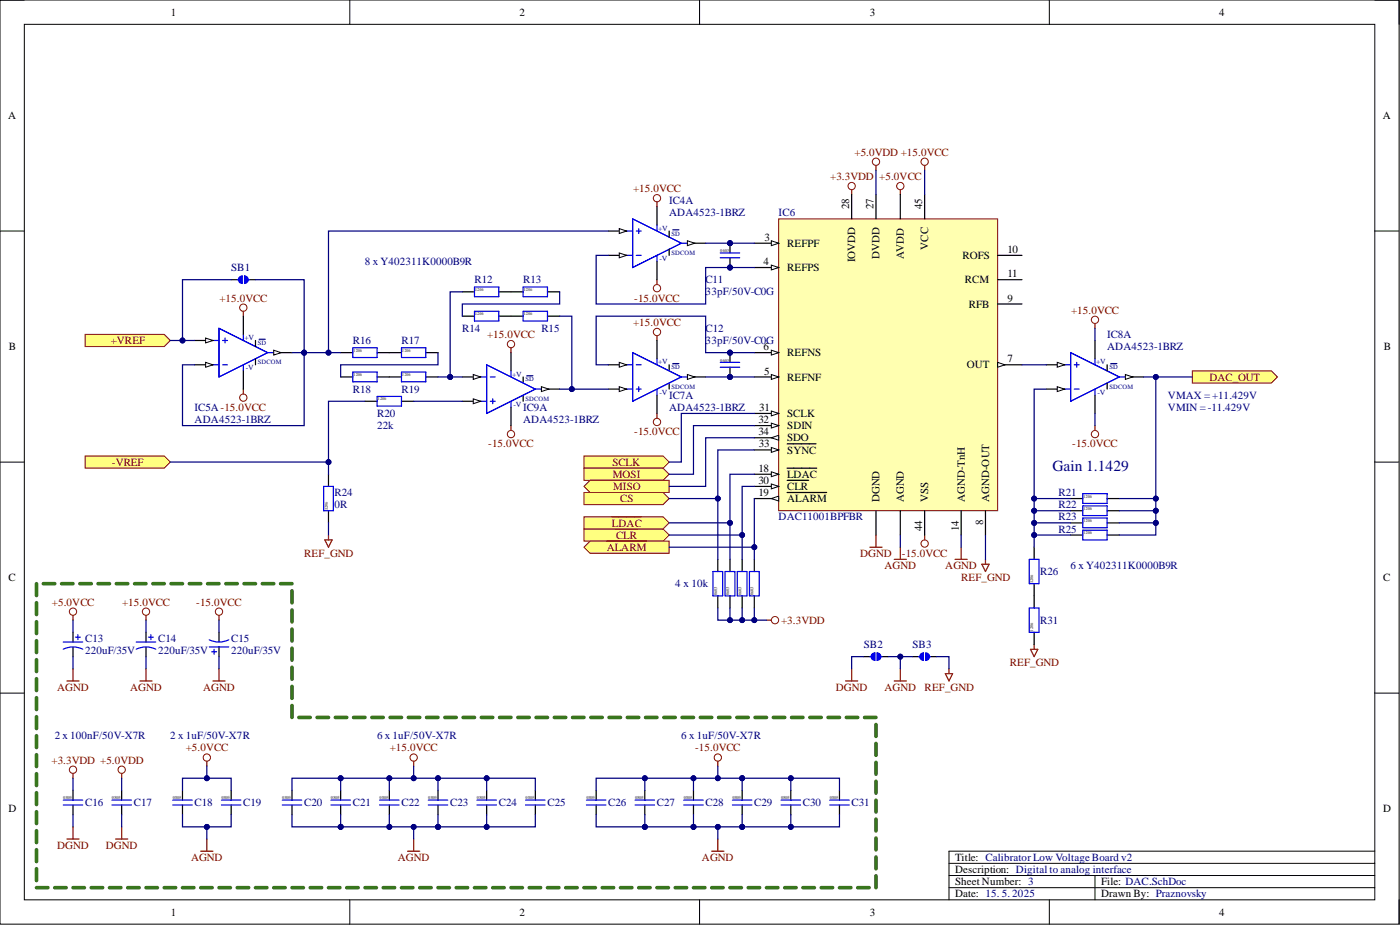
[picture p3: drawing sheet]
<svg xmlns="http://www.w3.org/2000/svg" width="292mm" height="193mm" viewBox="0 0 292 193" stroke-linecap="round" stroke-linejoin="round" font-family="sans-serif">
<defs><g id="words">
<text font-size="3.2" fill="#000080" x="219.6" y="98.3">Gain 1.1429</text>
<g font-size="2.3">
<text x="35.6" y="3.3">1</text>
<text x="108.4" y="3.3">2</text>
<text x="181.5" y="3.3">3</text>
<text x="254.3" y="3.3">4</text>
<text x="1.7" y="24.9">A</text>
<text x="288.5" y="24.9">A</text>
<text x="177.2" y="43.6" transform="rotate(-90 177.2 43.6)">28</text>
<text x="182.3" y="43.6" transform="rotate(-90 182.3 43.6)">27</text>
<text x="192.4" y="43.6" transform="rotate(-90 192.4 43.6)">45</text>
<text x="159.5" y="50.2">3</text>
<text x="164.2" y="51.5">REFPF</text>
<text x="183.5" y="53.9" transform="rotate(-90 183.5 53.9)">DVDD</text>
<text x="188.6" y="53.9" transform="rotate(-90 188.6 53.9)">AVDD</text>
<text x="193.7" y="52.1" transform="rotate(-90 193.7 52.1)">VCC</text>
<text x="210.2" y="52.8">10</text>
<text x="159.3" y="55.3">4</text>
<text x="164.2" y="56.6">REFPS</text>
<text x="178.5" y="54.7" transform="rotate(-90 178.5 54.7)">IOVDD</text>
<text x="200.8" y="54">ROFS</text>
<text x="201.3" y="59.1">RCM</text>
<text x="210.2" y="57.8">11</text>
<text x="202.1" y="64.2">RFB</text>
<text x="210.2" y="62.9">9</text>
<text x="1.9" y="73.1">B</text>
<text x="159.3" y="73.1">6</text>
<text x="164.2" y="74.3">REFNS</text>
<text x="201.7" y="76.9">OUT</text>
<text x="210.2" y="75.6">7</text>
<text x="288.7" y="73.1">B</text>
<text x="159.4" y="78.1">5</text>
<text x="164.2" y="79.4">REFNF</text>
<text x="158.2" y="88.3">32</text>
<text x="158.4" y="85.7">31</text>
<text x="164.2" y="89.5">SDIN</text>
<text x="164.2" y="87">SCLK</text>
<text x="158.2" y="90.8">34</text>
<text x="158.3" y="93.4">33</text>
<text x="164.2" y="94.6">SYNC</text>
<text x="164.2" y="92.1">SDO</text>
<text x="158.2" y="101">30</text>
<text x="158.2" y="98.4">18</text>
<text x="164.2" y="99.7">LDAC</text>
<text x="158.2" y="103.5">19</text>
<text x="164.2" y="102.2">CLR</text>
<text x="164.2" y="104.8">ALARM</text>
<text x="183.5" y="104.8" transform="rotate(-90 183.5 104.8)">DGND</text>
<text x="188.6" y="104.8" transform="rotate(-90 188.6 104.8)">AGND</text>
<text x="193.7" y="104.8" transform="rotate(-90 193.7 104.8)">VSS</text>
<text x="201.3" y="104.8" transform="rotate(-90 201.3 104.8)">AGND-TnH</text>
<text x="206.4" y="104.8" transform="rotate(-90 206.4 104.8)">AGND-OUT</text>
<text x="192.4" y="110.8" transform="rotate(-90 192.4 110.8)">44</text>
<text x="200" y="110.8" transform="rotate(-90 200 110.8)">14</text>
<text x="205.1" y="109.6" transform="rotate(-90 205.1 109.6)">8</text>
<text x="1.8" y="121.3">C</text>
<text x="288.6" y="121.3">C</text>
<text x="1.8" y="169.5">D</text>
<text x="288.6" y="169.5">D</text>
<text x="199.3" y="179.6">Title: Calibrator Low Voltage Board v2</text>
<text x="199.3" y="182.1">Description: Digital to analog interface</text>
<text x="199.3" y="184.7">Sheet Number: 3</text>
<text x="229.7" y="184.7">File: DAC.SchDoc</text>
<text x="35.6" y="191">1</text>
<text x="108.4" y="191">2</text>
<text x="181.5" y="191">3</text>
<text x="199.3" y="187.2">Date: 15. 5. 2025</text>
<text x="229.7" y="187.2">Drawn By: Praznovsky</text>
<text x="254.3" y="191">4</text>
</g>
<g font-size="2.3" fill="#800000">
<text x="178.3" y="32.5">+5.0VDD +15.0VCC</text>
<text x="132.1" y="40.1">+15.0VCC</text>
<text x="173.2" y="37.5">+3.3VDD</text>
<text x="183.4" y="37.5">+5.0VCC</text>
<text x="45.8" y="62.9">+15.0VCC</text>
<text x="132.3" y="62.9">-15.0VCC</text>
<text x="223.5" y="65.4">+15.0VCC</text>
<text x="23.1" y="71.8">+VREF</text>
<text x="101.6" y="70.5">+15.0VCC</text>
<text x="132.1" y="68">+15.0VCC</text>
<text x="252.3" y="79.4">DAC_OUT</text>
<text x="101.9" y="93.4">-15.0VCC</text>
<text x="132.3" y="90.8">-15.0VCC</text>
<text x="223.7" y="93.4">-15.0VCC</text>
<text x="23.4" y="97.2">-VREF</text>
<text x="127.8" y="97.2">SCLK</text>
<text x="127.9" y="99.7">MOSI</text>
<text x="127.9" y="102.2">MISO</text>
<text x="129.4" y="104.8">CS</text>
<text x="127.7" y="109.8">LDAC</text>
<text x="128.5" y="112.4">CLR</text>
<text x="63.5" y="116.2">REF_GND</text>
<text x="126.6" y="114.9">ALARM</text>
<text x="179.5" y="116.2">DGND</text>
<text x="184.5" y="118.7">AGND</text>
<text x="188.2" y="116.2">-15.0VCC</text>
<text x="197.2" y="118.7">AGND</text>
<text x="200.5" y="121.3">REF_GND</text>
<text x="10.8" y="126.3">+5.0VCC</text>
<text x="25.5" y="126.3">+15.0VCC</text>
<text x="41" y="126.3">-15.0VCC</text>
<text x="163" y="130.1">+3.3VDD</text>
<text x="210.7" y="139">REF_GND</text>
<text x="11.9" y="144.1">AGND</text>
<text x="27.2" y="144.1">AGND</text>
<text x="42.4" y="144.1">AGND</text>
<text x="174.4" y="144.1">DGND</text>
<text x="184.5" y="144.1">AGND</text>
<text x="192.9" y="144.1">REF_GND</text>
<text x="10.7" y="159.3">+3.3VDD +5.0VDD</text>
<text x="38.8" y="156.8">+5.0VCC</text>
<text x="81.3" y="156.8">+15.0VCC</text>
<text x="145" y="156.8">-15.0VCC</text>
<text x="11.9" y="177.1">DGND</text>
<text x="22.1" y="177.1">DGND</text>
<text x="39.9" y="179.6">AGND</text>
<text x="83" y="179.6">AGND</text>
<text x="146.5" y="179.6">AGND</text>
</g>
<g font-size="2.3" fill="#000080">
<text x="139.6" y="42.6">IC4A</text>
<text x="139.6" y="45.2">ADA4523-1BRZ</text>
<text x="162.5" y="45.2">IC6</text>
<text x="48.2" y="56.6">SB1</text>
<text x="76.2" y="55.3">8 x Y402311K0000B9R</text>
<text x="99" y="59.1">R12</text>
<text x="109.2" y="59.1">R13</text>
<text x="147.2" y="59.1">C11</text>
<text x="147.2" y="61.6">33pF/50V-C0G</text>
<text x="73.6" y="71.8">R16</text>
<text x="83.8" y="71.8">R17</text>
<text x="96.5" y="69.3">R14</text>
<text x="113" y="69.3">R15</text>
<text x="147.2" y="69.3">C12</text>
<text x="147.2" y="71.8">33pF/50V-C0G</text>
<text x="231" y="70.5">IC8A</text>
<text x="231" y="73.1">ADA4523-1BRZ</text>
<text x="73.6" y="81.9">R18</text>
<text x="83.8" y="81.9">R19</text>
<text x="139.6" y="83.2">IC7A</text>
<text x="243.7" y="83.2">VMAX = +11.429V</text>
<text x="40.6" y="85.7">IC5A-15.0VCC</text>
<text x="40.6" y="88.3">ADA4523-1BRZ</text>
<text x="78.7" y="87">R20</text>
<text x="78.7" y="89.5">22k</text>
<text x="109.2" y="85.7">IC9A</text>
<text x="109.2" y="88.3">ADA4523-1BRZ</text>
<text x="139.6" y="85.7">ADA4523-1BRZ</text>
<text x="243.7" y="85.7">VMIN = -11.429V</text>
<text x="69.8" y="103.5">R24</text>
<text x="69.8" y="106">0R</text>
<text x="220.8" y="103.5">R21</text>
<text x="220.8" y="106">R22</text>
<text x="162.5" y="108.6">DAC11001BPFBR</text>
<text x="220.8" y="108.6">R23</text>
<text x="220.8" y="111.1">R25</text>
<text x="217" y="120">R26</text>
<text x="223.4" y="118.7">6 x Y402311K0000B9R</text>
<text x="140.9" y="122.5">4 x 10k</text>
<text x="217" y="130.1">R31</text>
<text x="17.8" y="133.9">C13</text>
<text x="17.8" y="136.5">220uF/35V</text>
<text x="33" y="133.9">C14</text>
<text x="33" y="136.5">220uF/35V</text>
<text x="48.2" y="133.9">C15</text>
<text x="48.2" y="136.5">220uF/35V</text>
<text x="180.2" y="135.2">SB2</text>
<text x="190.4" y="135.2">SB3</text>
<text x="11.4" y="154.2">2 x 100nF/50V-X7R</text>
<text x="35.5" y="154.2">2 x 1uF/50V-X7R</text>
<text x="78.7" y="154.2">6 x 1uF/50V-X7R</text>
<text x="142.2" y="154.2">6 x 1uF/50V-X7R</text>
<text x="17.8" y="168.2">C16</text>
<text x="27.9" y="168.2">C17</text>
<text x="40.6" y="168.2">C18</text>
<text x="50.8" y="168.2">C19</text>
<text x="63.5" y="168.2">C20</text>
<text x="73.6" y="168.2">C21</text>
<text x="83.8" y="168.2">C22</text>
<text x="93.9" y="168.2">C23</text>
<text x="104.1" y="168.2">C24</text>
<text x="114.2" y="168.2">C25</text>
<text x="126.9" y="168.2">C26</text>
<text x="137.1" y="168.2">C27</text>
<text x="147.2" y="168.2">C28</text>
<text x="157.4" y="168.2">C29</text>
<text x="167.5" y="168.2">C30</text>
<text x="177.7" y="168.2">C31</text>
</g>
<g font-size="1.6" fill="#000080">
<text x="137.3" y="48.1">+V</text>
<text x="137.6" y="54.5">-V</text>
<text x="51" y="70.9">+V</text>
<text x="51.3" y="77.3">-V</text>
<text x="137.3" y="76">+V</text>
<text x="228.7" y="76">+V</text>
<text x="106.9" y="78.6">+V</text>
<text x="137.6" y="82.4">-V</text>
<text x="229" y="82.4">-V</text>
<text x="107.1" y="84.9">-V</text>
</g>
<g font-size="1.4" fill="#000080">
<text x="140.1" y="53.2">SDCOM</text>
<text x="140.1" y="49.1">SD</text>
<text x="53.8" y="72">SD</text>
<text x="53.8" y="76">SDCOM</text>
<text x="140.1" y="77">SD</text>
<text x="231.5" y="77">SD</text>
<text x="109.7" y="83.6">SDCOM</text>
<text x="109.7" y="79.6">SD</text>
<text x="140.1" y="81.1">SDCOM</text>
<text x="231.5" y="81.1">SDCOM</text>
</g>
<g font-size=".9" fill="#666">
<text x="150.3" y="52.6">0603</text>
<text x="99.1" y="60.7">1206</text>
<text x="99.1" y="65.8">1206</text>
<text x="109.2" y="60.7">1206</text>
<text x="109.2" y="65.8">1206</text>
<text x="73.7" y="73.4">1206</text>
<text x="83.9" y="73.4">1206</text>
<text x="150.3" y="75.4">0603</text>
<text x="73.7" y="78.5">1206</text>
<text x="78.8" y="83.5">1206</text>
<text x="83.9" y="78.5">1206</text>
<text x="68.4" y="106.5" transform="rotate(-90 68.4 106.5)">1206</text>
<text x="226" y="103.8">1206</text>
<text x="226" y="106.4">1206</text>
<text x="226" y="108.9">1206</text>
<text x="226" y="111.4">1206</text>
<text x="149.6" y="124.2" transform="rotate(-90 149.6 124.2)">0603</text>
<text x="152.1" y="124.2" transform="rotate(-90 152.1 124.2)">0603</text>
<text x="154.7" y="124.2" transform="rotate(-90 154.7 124.2)">0603</text>
<text x="157.2" y="124.2" transform="rotate(-90 157.2 124.2)">0603</text>
<text x="215.6" y="121.7" transform="rotate(-90 215.6 121.7)">1206</text>
<text x="215.6" y="131.8" transform="rotate(-90 215.6 131.8)">1206</text>
<text x="13.2" y="166.7">0805</text>
<text x="23.4" y="166.7">0805</text>
<text x="36" y="166.7">0805</text>
<text x="46.2" y="166.7">0805</text>
<text x="58.9" y="166.7">0805</text>
<text x="69" y="166.7">0805</text>
<text x="79.2" y="166.7">0805</text>
<text x="89.4" y="166.7">0805</text>
<text x="99.5" y="166.7">0805</text>
<text x="109.7" y="166.7">0805</text>
<text x="122.4" y="166.7">0805</text>
<text x="132.5" y="166.7">0805</text>
<text x="142.7" y="166.7">0805</text>
<text x="152.8" y="166.7">0805</text>
<text x="163" y="166.7">0805</text>
<text x="173.1" y="166.7">0805</text>
</g>
</g></defs>
<g fill="none" stroke="#000" stroke-width=".21">
<path d="M0 0h291.9v192.8h-291.9zM0 0h5.1M5.1 5.1h281.7v182.6h-281.7zM73 0v5.1M146 0v5.1M218.9 0v5.1M286.8 0h5.1v5.1M0 48.2h5.1M286.8 48.2h5.1M0 96.4h5.1M286.8 96.4h5.1M0 144.6h5.1"/>
<path d="M286.8 144.6h5.1M286.8 177.6h-88.8v10.1M73 187.7v5.1M146 187.7v5.1M198 182.6h88.8M198 180.1h88.8M198 185.2h88.8M218.9 187.7v5.1M228.5 182.6v5.1M291.9 187.7v5.1"/>
</g>
<path d="M121.8 95.1h16.5l1.3 1.3-1.3 1.3h-16.5z" fill-rule="evenodd" fill="#ffff80"/>
<path d="M121.8 95.1h16.5l1.3 1.3-1.3 1.3h-16.5z" fill="none" stroke="#800000" stroke-width=".21"/>
<path d="M121.8 102.7h16.5l1.3 1.3-1.3 1.3h-16.5z" fill-rule="evenodd" fill="#ffff80"/>
<path d="M121.8 102.7h16.5l1.3 1.3-1.3 1.3h-16.5z" fill="none" stroke="#800000" stroke-width=".21"/>
<path d="M129.4 102.7h2.7" fill="none" stroke="#800000" stroke-width=".25"/>
<path d="M121.8 97.7h16.5l1.3 1.2-1.3 1.3h-16.5z" fill-rule="evenodd" fill="#ffff80"/>
<path d="M121.8 97.7h16.5l1.3 1.2-1.3 1.3h-16.5z" fill="none" stroke="#800000" stroke-width=".21"/>
<path d="M121.8 101.5l1.3-1.3h16.5v2.5h-16.5z" fill-rule="evenodd" fill="#ffff80"/>
<path d="M121.8 101.5l1.3-1.3h16.5v2.5h-16.5z" fill="none" stroke="#800000" stroke-width=".21"/>
<path d="M121.8 110.3h16.5l1.3 1.3-1.3 1.3h-16.5z" fill-rule="evenodd" fill="#ffff80"/>
<path d="M121.8 110.3h16.5l1.3 1.3-1.3 1.3h-16.5z" fill="none" stroke="#800000" stroke-width=".21"/>
<path d="M128.5 110.3h4.5" fill="none" stroke="#800000" stroke-width=".25"/>
<path d="M121.8 107.8h16.5l1.3 1.3-1.3 1.2h-16.5z" fill-rule="evenodd" fill="#ffff80"/>
<path d="M121.8 107.8h16.5l1.3 1.3-1.3 1.2h-16.5z" fill="none" stroke="#800000" stroke-width=".21"/>
<path d="M127.7 107.8h6.1" fill="none" stroke="#800000" stroke-width=".25"/>
<path d="M121.8 114.2l1.3-1.3h16.5v2.5h-16.5z" fill-rule="evenodd" fill="#ffff80"/>
<g fill="none" stroke="#800000" stroke-width=".21">
<path d="M121.8 114.2l1.3-1.3h16.5v2.5h-16.5z"/>
<circle cx="187.8" cy="38.8" r=".76"/>
<circle cx="192.9" cy="33.7" r=".76"/>
<circle cx="106.6" cy="71.8" r=".76"/>
<circle cx="106.6" cy="90.6" r=".76"/>
<circle cx="192.9" cy="113.4" r=".76"/>
</g>
<path d="M187.8 39.6v1M192.9 34.5v1M106.6 72.6v1M106.6 88.8v1M126.6 112.9h8.2M192.9 111.6v1" fill="none" stroke="#800000" stroke-width=".25"/>
<path d="M17.8 69.8h16.5l1.2 1.2-1.2 1.3h-16.5z" fill-rule="evenodd" fill="#ffff80"/>
<path d="M17.8 69.8h16.5l1.2 1.2-1.2 1.3h-16.5z" fill="none" stroke="#800000" stroke-width=".21"/>
<path d="M17.8 95.1h16.5l1.2 1.3-1.2 1.3h-16.5z" fill-rule="evenodd" fill="#ffff80"/>
<path d="M17.8 95.1h16.5l1.2 1.3-1.2 1.3h-16.5z" fill="none" stroke="#800000" stroke-width=".21"/>
<path d="M248.8 77.4h16.5l1.2 1.2-1.2 1.3h-16.5z" fill-rule="evenodd" fill="#ffff80"/>
<g fill="none" stroke="#800000" stroke-width=".21">
<path d="M248.8 77.4h16.5l1.2 1.2-1.2 1.3h-16.5z"/>
<circle cx="50.8" cy="64.2" r=".76"/>
<circle cx="228.5" cy="66.7" r=".76"/>
<circle cx="50.8" cy="83" r=".76"/>
<circle cx="228.5" cy="90.6" r=".76"/>
<circle cx="43.2" cy="158" r=".76"/>
<circle cx="86.3" cy="158" r=".76"/>
<circle cx="149.8" cy="158" r=".76"/>
</g>
<g fill="none" stroke="#800000" stroke-width=".25">
<path d="M50.8 64.9v1.1M228.5 67.5v1M50.8 81.2v1M228.5 88.8v1M67.8 112.6h1.5l-.8 1.6zM68.5 111.6v1M181.5 114.2h2.5M182.8 111.6v2.6M186.6 116.7h2.5M187.8 114.2v2.5M199.3 116.7h2.5M200.5 114.2v2.5"/>
<path d="M204.9 117.7h1.5l-.8 1.5zM205.6 116.7v1M177.7 139.5v2.6M187.8 139.5v2.6M198 139.5v1M215 135.5h1.5l-.7 1.5zM215.8 134.4v1.1M43.2 158.8v1M86.3 158.8v1M149.8 158.8v1M176.4 142.1h2.6M186.6 142.1h2.5"/>
<path d="M197.2 140.5h1.6l-.8 1.6zM14 175h2.5M15.2 172.5v2.5M41.9 177.6h2.5M43.2 175v2.6M85 177.6h2.6M86.3 175v2.6M148.5 177.6h2.5M149.8 175v2.6"/>
</g>
<g fill="none" stroke="#000" stroke-width=".25">
<path d="M71.1 73.6h2.5M71.1 78.6h2.5M78.7 73.6h5.1M78.7 78.6h5.1M88.8 73.6h2.6M88.8 78.6h2.6M96.5 60.9h2.5M96.5 66h2.5M104.1 60.9h5.1M104.1 66h5.1M114.2 60.9h2.6M114.2 66h2.6"/>
<path d="M149.8 116.7v2.5M152.3 116.7v2.5M154.8 116.7v2.5M157.4 116.7v2.5M215.8 114.2v2.5M223.4 104h2.5M223.4 106.5h2.5M223.4 109.1h2.5M223.4 111.6h2.5M231 104h2.5M231 106.5h2.5M231 109.1h2.5"/>
<path d="M231 111.6h2.5M149.8 124.3v2.5M152.3 124.3v2.5M154.8 124.3v2.5M157.4 124.3v2.5M215.8 121.8v5M215.8 131.9v2.5M15.2 164.9v2M15.2 167.9v2.1M25.4 164.9v2M25.4 167.9v2.1M38.1 164.9v2"/>
<path d="M38.1 167.9v2.1M48.2 164.9v2M48.2 167.9v2.1M60.9 164.9v2M60.9 167.9v2.1M71.1 164.9v2M71.1 167.9v2.1M81.2 164.9v2M81.2 167.9v2.1M91.4 164.9v2M91.4 167.9v2.1M101.5 164.9v2"/>
<path d="M101.5 167.9v2.1M124.4 164.9v2M124.4 167.9v2.1M134.5 164.9v2M134.5 167.9v2.1M144.7 164.9v2M144.7 167.9v2.1M154.8 164.9v2M154.8 167.9v2.1M165 164.9v2M165 167.9v2.1"/>
</g>
<g fill="none" stroke="#00f" stroke-width=".25">
<path d="M99 59.9h5.1v2h-5.1zM109.2 59.9h5v2h-5zM73.6 72.6h5.1v2h-5.1zM73.6 77.6h5.1v2.1h-5.1zM83.8 72.6h5v2h-5zM83.8 77.6h5v2.1h-5zM99 64.9h5.1v2.1h-5.1zM109.2 64.9h5v2.1h-5zM148.8 119.2h2v5.1h-2zM151.3 119.2h2v5.1h-2zM153.8 119.2h2.1v5.1h-2.1zM156.4 119.2h2v5.1h-2z"/>
<path d="M214.8 116.7h2v5.1h-2zM225.9 103h5.1v2h-5.1zM225.9 105.5h5.1v2.1h-5.1zM225.9 108.1h5.1v2h-5.1zM225.9 110.6h5.1v2h-5.1zM214.8 126.8h2v5.1h-2zM13.2 167.9h4.1M13.2 166.9h4.1M23.4 167.9h4M23.4 166.9h4M36 167.9h4.1M36 166.9h4.1"/>
<path d="M46.2 167.9h4.1M46.2 166.9h4.1M58.9 167.9h4.1M58.9 166.9h4.1M69 167.9h4.1M69 166.9h4.1M79.2 167.9h4.1M79.2 166.9h4.1M89.4 167.9h4M89.4 166.9h4M99.5 167.9h4.1M99.5 166.9h4.1"/>
<path d="M122.4 167.9h4M122.4 166.9h4M132.5 167.9h4.1M132.5 166.9h4.1M142.7 167.9h4M142.7 166.9h4M152.8 167.9h4.1M152.8 166.9h4.1M163 167.9h4M163 166.9h4"/>
</g>
<circle cx="152.3" cy="50.7" r=".51" fill="#000080"/>
<circle cx="152.3" cy="50.7" r=".51" fill="none" stroke="#000080" stroke-width=".21"/>
<circle cx="152.3" cy="55.8" r=".51" fill="#000080"/>
<circle cx="152.3" cy="55.8" r=".51" fill="none" stroke="#000080" stroke-width=".21"/>
<path d="M152.3 50.7v2.1" fill="none" stroke="#000" stroke-width=".25"/>
<circle cx="152.3" cy="50.7" r=".51" fill="#000080"/>
<circle cx="152.3" cy="50.7" r=".51" fill="none" stroke="#000080" stroke-width=".21"/>
<path d="M152.3 53.8v2" fill="none" stroke="#000" stroke-width=".25"/>
<circle cx="152.3" cy="55.8" r=".51" fill="#000080"/>
<circle cx="152.3" cy="55.8" r=".51" fill="none" stroke="#000080" stroke-width=".21"/>
<path d="M150.3 53.8h4M150.3 52.8h4" fill="none" stroke="#00f" stroke-width=".25"/>
<circle cx="152.3" cy="73.6" r=".51" fill="#000080"/>
<circle cx="152.3" cy="73.6" r=".51" fill="none" stroke="#000080" stroke-width=".21"/>
<circle cx="152.3" cy="78.6" r=".51" fill="#000080"/>
<circle cx="152.3" cy="78.6" r=".51" fill="none" stroke="#000080" stroke-width=".21"/>
<path d="M152.3 73.6v2" fill="none" stroke="#000" stroke-width=".25"/>
<circle cx="152.3" cy="73.6" r=".51" fill="#000080"/>
<circle cx="152.3" cy="73.6" r=".51" fill="none" stroke="#000080" stroke-width=".21"/>
<path d="M152.3 76.6v2" fill="none" stroke="#000" stroke-width=".25"/>
<circle cx="152.3" cy="78.6" r=".51" fill="#000080"/>
<circle cx="152.3" cy="78.6" r=".51" fill="none" stroke="#000080" stroke-width=".21"/>
<path d="M44.4 71h1.3M44.4 76.1h1.3M55.8 73.6h1.3M150.3 76.6h4M150.3 75.6h4M67.5 101.5h2.1v5h-2.1zM109.7 167.9h4M109.7 166.9h4M173.1 167.9h4.1M173.1 166.9h4.1" fill="none" stroke="#00f" stroke-width=".25"/>
<path d="M40.6 71h3.8M68.5 98.9v2.6M68.5 106.5v2.6M111.7 164.9v2M111.7 167.9v2.1M175.2 164.9v2M175.2 167.9v2.1" fill="none" stroke="#000" stroke-width=".25"/>
<g fill="none" stroke="#800000" stroke-width=".21">
<circle cx="177.7" cy="38.8" r=".76"/>
<circle cx="182.8" cy="33.7" r=".76"/>
<circle cx="137.1" cy="41.4" r=".76"/>
<circle cx="137.1" cy="69.3" r=".76"/>
<circle cx="137.1" cy="60.1" r=".76"/>
<circle cx="137.1" cy="88" r=".76"/>
<circle cx="161.7" cy="129.4" r=".76"/>
<circle cx="15.2" cy="160.6" r=".76"/>
<circle cx="25.4" cy="160.6" r=".76"/>
</g>
<path d="M177.7 39.6v1M182.8 34.5v1M137.1 42.1v1M137.1 58.3v1.1M137.1 70v1M137.1 86.3v1M159.9 129.4h1M15.2 161.3v1.1M24.1 175h2.6M25.4 161.3v1.1M25.4 172.5v2.5" fill="none" stroke="#800000" stroke-width=".25"/>
<path d="M42.9 70.5l1.5 .5-1.5 .5z" fill="#f8fcff"/>
<path d="M42.9 70.5l1.5 .5-1.5 .5z" fill="none" stroke="#000" stroke-width=".21"/>
<path d="M40.6 76.1h3.8" fill="none" stroke="#000" stroke-width=".25"/>
<path d="M42.9 75.6l1.5 .5-1.5 .5z" fill="#f8fcff"/>
<path d="M42.9 75.6l1.5 .5-1.5 .5z" fill="none" stroke="#000" stroke-width=".21"/>
<path d="M57.1 73.6h3.8" fill="none" stroke="#000" stroke-width=".25"/>
<path d="M57.1 73.1l1.5 .5-1.5 .5z" fill="#f8fcff"/>
<path d="M57.1 73.1l1.5 .5-1.5 .5z" fill="none" stroke="#000" stroke-width=".21"/>
<path d="M45.7 68.5l10.1 5.1-10.1 5z" fill="#fff"/>
<path d="M45.7 68.5l10.1 5.1-10.1 5z" fill="none" stroke="#00f" stroke-width=".21"/>
<path d="M45.7 68.5l10.1 5.1-10.1 5zM46.5 71h1M46.5 76.1h1M47 70.5v1M100.3 78.6h1.2M106.6 77.4v1.2M137.1 74.8v1.3M100.3 83.7h1.2M106.6 83.7v1.3M111.7 81.2h1.3M137.1 81.2v1.2" fill="none" stroke="#00f" stroke-width=".25"/>
<path d="M106.6 73.6v3.8M109.2 78.6v1.3M137.1 71v3.8M139.6 76.1v1.3M139.6 79.9v1.3M96.5 83.7h3.8M106.6 85v3.8M109.2 82.4v1.3M137.1 82.4v3.9" fill="none" stroke="#000" stroke-width=".25"/>
<path d="M109.9 78.4h1.3M140.4 75.9h1.2" fill="none" stroke="#000080" stroke-width=".25"/>
<path d="M98.7 83.2l1.6 .5-1.6 .5z" fill="#f8fcff"/>
<path d="M98.7 83.2l1.6 .5-1.6 .5z" fill="none" stroke="#000" stroke-width=".21"/>
<path d="M96.5 78.6h3.8" fill="none" stroke="#000" stroke-width=".25"/>
<path d="M98.7 78.1l1.6 .5-1.6 .5z" fill="#f8fcff"/>
<path d="M98.7 78.1l1.6 .5-1.6 .5z" fill="none" stroke="#000" stroke-width=".21"/>
<path d="M113 81.2h3.8" fill="none" stroke="#000" stroke-width=".25"/>
<path d="M113 80.7l1.5 .5-1.5 .5z" fill="#f8fcff"/>
<path d="M113 80.7l1.5 .5-1.5 .5z" fill="none" stroke="#000" stroke-width=".21"/>
<path d="M101.5 76.1l10.2 5.1-10.2 5.1z" fill="#fff"/>
<path d="M101.5 76.1l10.2 5.1-10.2 5.1z" fill="none" stroke="#00f" stroke-width=".21"/>
<path d="M130.7 48.2h1.3M130.7 53.3h1.3M142.2 50.7h1.2M101.5 76.1l10.2 5.1-10.2 5.1zM102.3 78.6h1M102.3 83.7h1M102.8 83.2v1" fill="none" stroke="#00f" stroke-width=".25"/>
<path d="M126.9 48.2h3.8" fill="none" stroke="#000" stroke-width=".25"/>
<path d="M129.2 47.7l1.5 .5-1.5 .5z" fill="#f8fcff"/>
<path d="M129.2 47.7l1.5 .5-1.5 .5z" fill="none" stroke="#000" stroke-width=".21"/>
<path d="M126.9 53.3h3.8" fill="none" stroke="#000" stroke-width=".25"/>
<path d="M129.2 52.8l1.5 .5-1.5 .5z" fill="#f8fcff"/>
<path d="M129.2 52.8l1.5 .5-1.5 .5z" fill="none" stroke="#000" stroke-width=".21"/>
<path d="M143.4 50.7h3.8" fill="none" stroke="#000" stroke-width=".25"/>
<path d="M143.4 50.2l1.5 .5-1.5 .5z" fill="#f8fcff"/>
<path d="M143.4 50.2l1.5 .5-1.5 .5z" fill="none" stroke="#000" stroke-width=".21"/>
<path d="M132 45.7l10.2 5-10.2 5.1z" fill="#fff"/>
<path d="M132 45.7l10.2 5-10.2 5.1z" fill="none" stroke="#00f" stroke-width=".21"/>
<path d="M132 45.7l10.2 5-10.2 5.1zM132.8 48.2h1M132.8 53.3h1M133.3 47.7v1M222.1 76.1h1.3M233.5 78.6h1.3M222.1 81.2h1.3" fill="none" stroke="#00f" stroke-width=".25"/>
<path d="M218.3 76.1h3.8" fill="none" stroke="#000" stroke-width=".25"/>
<path d="M220.6 75.6l1.5 .5-1.5 .5z" fill="#f8fcff"/>
<path d="M220.6 75.6l1.5 .5-1.5 .5z" fill="none" stroke="#000" stroke-width=".21"/>
<path d="M218.3 81.2h3.8" fill="none" stroke="#000" stroke-width=".25"/>
<path d="M220.6 80.7l1.5 .5-1.5 .5z" fill="#f8fcff"/>
<path d="M220.6 80.7l1.5 .5-1.5 .5z" fill="none" stroke="#000" stroke-width=".21"/>
<path d="M234.8 78.6h3.8" fill="none" stroke="#000" stroke-width=".25"/>
<path d="M234.8 78.1l1.5 .5-1.5 .5z" fill="#f8fcff"/>
<path d="M234.8 78.1l1.5 .5-1.5 .5z" fill="none" stroke="#000" stroke-width=".21"/>
<path d="M223.4 73.6l10.1 5-10.1 5.1z" fill="#fff"/>
<path d="M223.4 73.6l10.1 5-10.1 5.1z" fill="none" stroke="#00f" stroke-width=".21"/>
<g fill="none" stroke="#00f" stroke-width=".25">
<path d="M137.1 46.9v1.3M137.1 53.3v1.2M50.8 69.8v1.2M50.8 76.1v1.3M130.7 76.1h1.3M142.2 78.6h1.2M223.4 73.6l10.1 5-10.1 5.1zM224.1 76.1h1.1M224.7 75.6v1M228.5 74.8v1.3M130.7 81.2h1.3M224.1 81.2h1.1"/>
<path d="M228.5 81.2v1.2"/>
</g>
<g fill="none" stroke="#000" stroke-width=".25">
<path d="M137.1 43.1v3.8M137.1 54.5v3.8M139.6 48.2v1.3M139.6 52v1.3M50.8 66v3.8M50.8 77.4v3.8M53.3 71v1.3M53.3 74.8v1.3M228.5 71v3.8M231 76.1v1.3M231 79.9v1.3M126.9 81.2h3.8"/>
<path d="M228.5 82.4v3.9"/>
</g>
<path d="M140.4 47.9h1.2M54.1 70.8h1.2M231.8 75.9h1.2" fill="none" stroke="#000080" stroke-width=".25"/>
<path d="M129.2 80.7l1.5 .5-1.5 .5z" fill="#f8fcff"/>
<path d="M129.2 80.7l1.5 .5-1.5 .5z" fill="none" stroke="#000" stroke-width=".21"/>
<path d="M126.9 76.1h3.8" fill="none" stroke="#000" stroke-width=".25"/>
<path d="M129.2 75.6l1.5 .5-1.5 .5z" fill="#f8fcff"/>
<path d="M129.2 75.6l1.5 .5-1.5 .5z" fill="none" stroke="#000" stroke-width=".21"/>
<path d="M143.4 78.6h3.8" fill="none" stroke="#000" stroke-width=".25"/>
<path d="M143.4 78.1l1.5 .5-1.5 .5z" fill="#f8fcff"/>
<path d="M143.4 78.1l1.5 .5-1.5 .5z" fill="none" stroke="#000" stroke-width=".21"/>
<path d="M132 73.6l10.2 5-10.2 5.1z" fill="#fff"/>
<path d="M132 73.6l10.2 5-10.2 5.1z" fill="none" stroke="#00f" stroke-width=".21"/>
<path d="M50 57.8l.5-.2v1.5a.76 .76 0 0 1-.7-.5 .76 .76 0 0 1 .2-.8zM51 57.6a.76 .76 0 0 1 .8 .7 .76 .76 0 0 1-.8 .8zM132 73.6l10.2 5-10.2 5.1zM132.8 76.1h1M132.8 81.2h1M133.3 80.7v1" fill="none" stroke="#00f" stroke-width=".25"/>
<path d="M48.2 58.3h1.3M52 58.3h1.3" fill="none" stroke="#000" stroke-width=".25"/>
<path d="M50 57.8l.5-.2v1.5l-.5-.2-.2-.6z" fill-rule="evenodd" fill="#00f"/>
<path d="M50 57.8l.5-.2v1.5l-.5-.2-.2-.6z" fill="none" stroke="#00f" stroke-width=".21"/>
<path d="M51 57.6l.5 .2 .3 .5-.3 .6-.5 .2z" fill-rule="evenodd" fill="#00f"/>
<path d="M51 57.6l.5 .2 .3 .5-.3 .6-.5 .2z" fill="none" stroke="#00f" stroke-width=".21"/>
<path d="M49.5 58.3h.3M51.8 58.3h.2M182 136.5l.5-.3v1.5a.76 .76 0 0 1-.7-.4 .76 .76 0 0 1 .2-.8zM183 136.2a.76 .76 0 0 1 .8 .8 .76 .76 0 0 1-.8 .7z" fill="none" stroke="#00f" stroke-width=".25"/>
<path d="M180.2 137h1.3M184 137h1.3" fill="none" stroke="#000" stroke-width=".25"/>
<path d="M182 136.5l.5-.3v1.5l-.5-.2-.2-.5z" fill-rule="evenodd" fill="#00f"/>
<path d="M182 136.5l.5-.3v1.5l-.5-.2-.2-.5z" fill="none" stroke="#00f" stroke-width=".21"/>
<path d="M183 136.2l.5 .3 .3 .5-.3 .5-.5 .2z" fill-rule="evenodd" fill="#00f"/>
<path d="M183 136.2l.5 .3 .3 .5-.3 .5-.5 .2z" fill="none" stroke="#00f" stroke-width=".21"/>
<path d="M181.5 137h.3M183.8 137h.2M192.1 136.5l.6-.3v1.5a.76 .76 0 0 1-.7-.4 .76 .76 0 0 1 .1-.8zM193.2 136.2a.76 .76 0 0 1 .7 .8 .76 .76 0 0 1-.7 .7z" fill="none" stroke="#00f" stroke-width=".25"/>
<path d="M190.4 137h1.3M194.2 137h1.3" fill="none" stroke="#000" stroke-width=".25"/>
<path d="M192.2 136.5l.5-.3v1.5l-.5-.2-.3-.5z" fill-rule="evenodd" fill="#00f"/>
<path d="M192.2 136.5l.5-.3v1.5l-.5-.2-.3-.5z" fill="none" stroke="#00f" stroke-width=".21"/>
<path d="M193.2 136.2l.5 .3 .2 .5-.2 .5-.5 .2z" fill-rule="evenodd" fill="#00f"/>
<path d="M193.2 136.2l.5 .3 .2 .5-.2 .5-.5 .2z" fill="none" stroke="#00f" stroke-width=".21"/>
<path d="M191.7 137h.2M193.9 137h.3" fill="none" stroke="#00f" stroke-width=".25"/>
<path d="M162.5 45.7h45.7v60.8h-45.7z" fill-rule="evenodd" fill="#ffffb0"/>
<path d="M162.5 45.7h45.7v60.8h-45.7z" fill="none" stroke="#800000" stroke-width=".21"/>
<path d="M177.7 40.6v5.1M182.8 40.6v5.1M187.8 40.6v5.1M192.9 40.6v5.1M208.2 76.1h5M182.8 106.5v5.1M187.8 106.5v5.1M192.9 106.5v5.1" fill="none" stroke="#000" stroke-width=".25"/>
<path d="M208.2 75.6l1.5 .5-1.5 .5z" fill="#f8fcff"/>
<path d="M208.2 75.6l1.5 .5-1.5 .5z" fill="none" stroke="#000" stroke-width=".21"/>
<path d="M157.4 93.9h5.1M200.5 106.5v5.1M205.6 106.5v5.1" fill="none" stroke="#000" stroke-width=".25"/>
<path d="M160.9 93.4l1.6 .5-1.6 .5z" fill="#f8fcff"/>
<path d="M160.9 93.4l1.6 .5-1.6 .5z" fill="none" stroke="#000" stroke-width=".21"/>
<path d="M157.4 88.8h5.1M164.2 92.6h6.1" fill="none" stroke="#000" stroke-width=".25"/>
<path d="M160.9 88.3l1.6 .5-1.6 .5z" fill="#f8fcff"/>
<path d="M160.9 88.3l1.6 .5-1.6 .5z" fill="none" stroke="#000" stroke-width=".21"/>
<path d="M157.4 91.3h5.1" fill="none" stroke="#000" stroke-width=".25"/>
<path d="M160.9 91.3l1.6-.5v1z" fill="#f8fcff"/>
<path d="M160.9 91.3l1.6-.5v1z" fill="none" stroke="#000" stroke-width=".21"/>
<path d="M157.4 86.3h5.1" fill="none" stroke="#000" stroke-width=".25"/>
<path d="M160.9 85.7l1.6 .6-1.6 .5z" fill="#f8fcff"/>
<path d="M160.9 85.7l1.6 .6-1.6 .5z" fill="none" stroke="#000" stroke-width=".21"/>
<path d="M157.4 101.5h5.1" fill="none" stroke="#000" stroke-width=".25"/>
<path d="M160.9 101l1.6 .5-1.6 .5z" fill="#f8fcff"/>
<path d="M160.9 101l1.6 .5-1.6 .5z" fill="none" stroke="#000" stroke-width=".21"/>
<path d="M157.4 50.7h5.1M164.2 100.2h4.5" fill="none" stroke="#000" stroke-width=".25"/>
<path d="M160.9 50.2l1.6 .5-1.6 .5z" fill="#f8fcff"/>
<path d="M160.9 50.2l1.6 .5-1.6 .5z" fill="none" stroke="#000" stroke-width=".21"/>
<path d="M157.4 55.8h5.1" fill="none" stroke="#000" stroke-width=".25"/>
<path d="M160.9 55.3l1.6 .5-1.6 .5z" fill="#f8fcff"/>
<path d="M160.9 55.3l1.6 .5-1.6 .5z" fill="none" stroke="#000" stroke-width=".21"/>
<path d="M157.4 78.6h5.1" fill="none" stroke="#000" stroke-width=".25"/>
<path d="M160.9 78.1l1.6 .5-1.6 .5z" fill="#f8fcff"/>
<path d="M160.9 78.1l1.6 .5-1.6 .5z" fill="none" stroke="#000" stroke-width=".21"/>
<path d="M157.4 73.6h5.1" fill="none" stroke="#000" stroke-width=".25"/>
<path d="M160.9 73.1l1.6 .5-1.6 .5z" fill="#f8fcff"/>
<path d="M160.9 73.1l1.6 .5-1.6 .5z" fill="none" stroke="#000" stroke-width=".21"/>
<path d="M157.4 98.9h5.1" fill="none" stroke="#000" stroke-width=".25"/>
<path d="M160.9 98.4l1.6 .5-1.6 .5z" fill="#f8fcff"/>
<path d="M160.9 98.4l1.6 .5-1.6 .5z" fill="none" stroke="#000" stroke-width=".21"/>
<path d="M164.2 97.7h6.2M157.4 104h5.1" fill="none" stroke="#000" stroke-width=".25"/>
<path d="M160.9 104l1.6-.5v1z" fill="#f8fcff"/>
<path d="M160.9 104l1.6-.5v1z" fill="none" stroke="#000" stroke-width=".21"/>
<path d="M208.2 53.3h5M208.2 58.3h5M208.2 63.4h5M76.2 83.7h2.5M83.8 83.7h2.5M164.2 102.7h8.3M15.2 131.9v2M15.2 135v2M30.5 131.9v2M30.5 135v2M45.7 131.9v2M45.7 135v2" fill="none" stroke="#000" stroke-width=".25"/>
<g fill="none" stroke="#00f" stroke-width=".25">
<path d="M78.7 82.7h5.1v2h-5.1zM13.2 135.4a4.6 4.6 0 0 1 4.1 0M13.2 133.9h4.1M15.7 132.9h1.1M16.2 132.4v1M28.4 135.4a4.6 4.6 0 0 1 4.1 0M28.4 133.9h4.1M31 132.9h1M31.5 132.4v1M43.7 133.5a4.6 4.6 0 0 0 4 0M43.7 135h4M44.2 136h1"/>
<path d="M44.7 135.5v1"/>
</g>
<g fill="none" stroke="#800000" stroke-width=".21">
<circle cx="15.2" cy="127.6" r=".76"/>
<circle cx="30.5" cy="127.6" r=".76"/>
<circle cx="45.7" cy="127.6" r=".76"/>
</g>
<path d="M15.2 128.4v1M15.2 139.5v2.6M30.5 128.4v1M30.5 139.5v2.6M45.7 128.4v1M45.7 139.5v2.6M14 142.1h2.5M29.2 142.1h2.5M44.4 142.1h2.6" fill="none" stroke="#800000" stroke-width=".25"/>
<g fill="none" stroke="#38761d" stroke-width=".76">
<path d="M7.6 121.8v2.4M7.6 125.7v2.5M7.6 129.7v2.5M7.6 133.7v2.4M7.6 137.6v2.5M9 121.8h2.4M12.9 121.8h2.3M16.7 121.8h2.3M20.5 121.8h2.3M24.3 121.8h2.4M28.1 121.8h2.4M31.9 121.8h2.4"/>
<path d="M35.7 121.8h2.4M39.5 121.8h2.4M43.3 121.8h2.4M47.1 121.8h2.4M50.9 121.8h2.4M54.7 121.8h2.4M58.5 121.8h2.4M60.9 123.3v2.5M60.9 127.3v2.4M60.9 131.2v2.5M60.9 135.2v2.5M60.9 139.2v2.5"/>
<path d="M7.6 141.6v2.5M7.6 145.5v2.5M7.6 149.5v2.5M7.6 153.5v2.5M7.6 157.4v2.5M60.9 143.2v2.5M60.9 147.2v2.5M62.3 149.7h2.4M66.2 149.7h2.3M70 149.7h2.3M73.8 149.7h2.4M77.6 149.7h2.4"/>
<path d="M81.4 149.7h2.4M85.2 149.7h2.4M89 149.7h2.4M92.8 149.7h2.4M96.6 149.7h2.4M100.4 149.7h2.4M104.2 149.7h2.4M108 149.7h2.4M111.8 149.7h2.4M115.7 149.7h2.3M119.5 149.7h2.3M123.3 149.7h2.4"/>
<path d="M127.1 149.7h2.4M130.9 149.7h2.4M134.7 149.7h2.4M138.5 149.7h2.4M142.3 149.7h2.4M146.1 149.7h2.4M149.9 149.7h2.4M153.7 149.7h2.4M157.5 149.7h2.4M161.3 149.7h2.4M165.2 149.7h2.3M169 149.7h2.3"/>
<path d="M172.8 149.7h2.4M176.6 149.7h2.4M180.4 149.7h2.4M182.8 151.1v2.5M182.8 155.1v2.5M182.8 159v2.5M7.6 161.4v2.5M7.6 165.4v2.4M7.6 169.3v2.5M7.6 173.3v2.5M7.6 177.3v2.4M182.8 163v2.5"/>
<path d="M182.8 166.9v2.5M182.8 170.9v2.4M182.8 174.8v2.5M182.8 178.8v2.4M7.6 181.2v2.5M7.6 185.2h2.4M11.4 185.2h2.4M15.2 185.2h2.4M19 185.2h2.4M22.8 185.2h2.4M26.7 185.2h2.3M30.5 185.2h2.3"/>
<path d="M34.3 185.2h2.3M38.1 185.2h2.4M41.9 185.2h2.4M45.7 185.2h2.4M49.5 185.2h2.4M53.3 185.2h2.4M57.1 185.2h2.4M60.9 185.2h2.4M64.7 185.2h2.4M68.5 185.2h2.4M72.3 185.2h2.4M76.2 185.2h2.3"/>
<path d="M80 185.2h2.3M83.8 185.2h2.3M87.6 185.2h2.4M91.4 185.2h2.4M95.2 185.2h2.4M99 185.2h2.4M102.8 185.2h2.4M106.6 185.2h2.4M110.4 185.2h2.4M114.2 185.2h2.4M118 185.2h2.4M121.8 185.2h2.4"/>
<path d="M125.7 185.2h2.3M129.5 185.2h2.3M133.3 185.2h2.3M137.1 185.2h2.4M140.9 185.2h2.4M144.7 185.2h2.4M148.5 185.2h2.4M152.3 185.2h2.4M156.1 185.2h2.4M159.9 185.2h2.4M163.7 185.2h2.4M167.5 185.2h2.4"/>
<path d="M171.3 185.2h2.4M175.2 185.2h2.3M179 185.2h2.3M182.8 182.7v2.5"/>
</g>
<path d="M182.8 35.5v5.1M192.9 35.5v5.1M147.2 50.7h10.2" fill="none" stroke="#000080" stroke-width=".25"/>
<circle cx="152.3" cy="50.7" r=".51" fill="#000080"/>
<circle cx="152.3" cy="50.7" r=".51" fill="none" stroke="#000080" stroke-width=".21"/>
<path d="M60.9 164.9v-2.5h10.2v2.5" fill="none" stroke="#000080" stroke-width=".25"/>
<circle cx="71.1" cy="162.4" r=".51" fill="#000080"/>
<circle cx="71.1" cy="162.4" r=".51" fill="none" stroke="#000080" stroke-width=".21"/>
<path d="M71.1 170v2.5" fill="none" stroke="#000080" stroke-width=".25"/>
<circle cx="71.1" cy="172.5" r=".51" fill="#000080"/>
<circle cx="71.1" cy="172.5" r=".51" fill="none" stroke="#000080" stroke-width=".21"/>
<path d="M144.7 162.4v2.5" fill="none" stroke="#000080" stroke-width=".25"/>
<circle cx="144.7" cy="162.4" r=".51" fill="#000080"/>
<circle cx="144.7" cy="162.4" r=".51" fill="none" stroke="#000080" stroke-width=".21"/>
<path d="M38.1 164.9v-2.5h10.1v2.5" fill="none" stroke="#000080" stroke-width=".25"/>
<circle cx="43.2" cy="162.4" r=".51" fill="#000080"/>
<circle cx="43.2" cy="162.4" r=".51" fill="none" stroke="#000080" stroke-width=".21"/>
<path d="M38.1 170v2.5h10.1v-2.5" fill="none" stroke="#000080" stroke-width=".25"/>
<circle cx="43.2" cy="172.5" r=".51" fill="#000080"/>
<circle cx="43.2" cy="172.5" r=".51" fill="none" stroke="#000080" stroke-width=".21"/>
<path d="M43.2 172.5v2.5" fill="none" stroke="#000080" stroke-width=".25"/>
<circle cx="43.2" cy="172.5" r=".51" fill="#000080"/>
<circle cx="43.2" cy="172.5" r=".51" fill="none" stroke="#000080" stroke-width=".21"/>
<path d="M43.2 159.8v2.6" fill="none" stroke="#000080" stroke-width=".25"/>
<circle cx="43.2" cy="162.4" r=".51" fill="#000080"/>
<circle cx="43.2" cy="162.4" r=".51" fill="none" stroke="#000080" stroke-width=".21"/>
<path d="M68.5 109.1v2.5M134.5 162.4h-10.1v2.5" fill="none" stroke="#000080" stroke-width=".25"/>
<circle cx="134.5" cy="162.4" r=".51" fill="#000080"/>
<circle cx="134.5" cy="162.4" r=".51" fill="none" stroke="#000080" stroke-width=".21"/>
<path d="M134.5 170v2.5" fill="none" stroke="#000080" stroke-width=".25"/>
<circle cx="134.5" cy="172.5" r=".51" fill="#000080"/>
<circle cx="134.5" cy="172.5" r=".51" fill="none" stroke="#000080" stroke-width=".21"/>
<path d="M81.2 162.4h10.2v2.5" fill="none" stroke="#000080" stroke-width=".25"/>
<circle cx="81.2" cy="162.4" r=".51" fill="#000080"/>
<circle cx="81.2" cy="162.4" r=".51" fill="none" stroke="#000080" stroke-width=".21"/>
<circle cx="86.3" cy="162.4" r=".51" fill="#000080"/>
<circle cx="86.3" cy="162.4" r=".51" fill="none" stroke="#000080" stroke-width=".21"/>
<circle cx="91.4" cy="162.4" r=".51" fill="#000080"/>
<circle cx="91.4" cy="162.4" r=".51" fill="none" stroke="#000080" stroke-width=".21"/>
<path d="M60.9 170v2.5h10.2" fill="none" stroke="#000080" stroke-width=".25"/>
<circle cx="71.1" cy="172.5" r=".51" fill="#000080"/>
<circle cx="71.1" cy="172.5" r=".51" fill="none" stroke="#000080" stroke-width=".21"/>
<path d="M124.4 170v2.5h10.1" fill="none" stroke="#000080" stroke-width=".25"/>
<circle cx="134.5" cy="172.5" r=".51" fill="#000080"/>
<circle cx="134.5" cy="172.5" r=".51" fill="none" stroke="#000080" stroke-width=".21"/>
<path d="M81.2 170v2.5" fill="none" stroke="#000080" stroke-width=".25"/>
<circle cx="81.2" cy="172.5" r=".51" fill="#000080"/>
<circle cx="81.2" cy="172.5" r=".51" fill="none" stroke="#000080" stroke-width=".21"/>
<path d="M144.7 170v2.5" fill="none" stroke="#000080" stroke-width=".25"/>
<circle cx="144.7" cy="172.5" r=".51" fill="#000080"/>
<circle cx="144.7" cy="172.5" r=".51" fill="none" stroke="#000080" stroke-width=".21"/>
<path d="M48.2 58.3h-10.1v12.7M213.2 76.1h5.1" fill="none" stroke="#000080" stroke-width=".25"/>
<circle cx="38.1" cy="71" r=".51" fill="#000080"/>
<circle cx="38.1" cy="71" r=".51" fill="none" stroke="#000080" stroke-width=".21"/>
<path d="M93.9 78.6h2.6" fill="none" stroke="#000080" stroke-width=".25"/>
<circle cx="93.9" cy="78.6" r=".51" fill="#000080"/>
<circle cx="93.9" cy="78.6" r=".51" fill="none" stroke="#000080" stroke-width=".21"/>
<path d="M180.2 137h-2.5v2.5M187.8 137v2.5M195.5 137h2.5v2.5" fill="none" stroke="#000080" stroke-width=".25"/>
<circle cx="187.8" cy="137" r=".51" fill="#000080"/>
<circle cx="187.8" cy="137" r=".51" fill="none" stroke="#000080" stroke-width=".21"/>
<path d="M228.5 68.5v2.5M228.5 86.3v2.5M215.8 111.6h7.6" fill="none" stroke="#000080" stroke-width=".25"/>
<circle cx="215.8" cy="111.6" r=".51" fill="#000080"/>
<circle cx="215.8" cy="111.6" r=".51" fill="none" stroke="#000080" stroke-width=".21"/>
<path d="M215.8 109.1h7.6" fill="none" stroke="#000080" stroke-width=".25"/>
<circle cx="215.8" cy="109.1" r=".51" fill="#000080"/>
<circle cx="215.8" cy="109.1" r=".51" fill="none" stroke="#000080" stroke-width=".21"/>
<path d="M233.5 109.1h7.6" fill="none" stroke="#000080" stroke-width=".25"/>
<circle cx="241.2" cy="109.1" r=".51" fill="#000080"/>
<circle cx="241.2" cy="109.1" r=".51" fill="none" stroke="#000080" stroke-width=".21"/>
<path d="M215.8 106.5h7.6" fill="none" stroke="#000080" stroke-width=".25"/>
<circle cx="215.8" cy="106.5" r=".51" fill="#000080"/>
<circle cx="215.8" cy="106.5" r=".51" fill="none" stroke="#000080" stroke-width=".21"/>
<path d="M233.5 106.5h7.6" fill="none" stroke="#000080" stroke-width=".25"/>
<circle cx="241.2" cy="106.5" r=".51" fill="#000080"/>
<circle cx="241.2" cy="106.5" r=".51" fill="none" stroke="#000080" stroke-width=".21"/>
<path d="M215.8 104h7.6" fill="none" stroke="#000080" stroke-width=".25"/>
<circle cx="215.8" cy="104" r=".51" fill="#000080"/>
<circle cx="215.8" cy="104" r=".51" fill="none" stroke="#000080" stroke-width=".21"/>
<path d="M233.5 104h7.6" fill="none" stroke="#000080" stroke-width=".25"/>
<circle cx="241.2" cy="104" r=".51" fill="#000080"/>
<circle cx="241.2" cy="104" r=".51" fill="none" stroke="#000080" stroke-width=".21"/>
<path d="M185.3 137h5.1" fill="none" stroke="#000080" stroke-width=".25"/>
<circle cx="187.8" cy="137" r=".51" fill="#000080"/>
<circle cx="187.8" cy="137" r=".51" fill="none" stroke="#000080" stroke-width=".21"/>
<path d="M218.3 81.2h-2.5v33" fill="none" stroke="#000080" stroke-width=".25"/>
<circle cx="215.8" cy="111.6" r=".51" fill="#000080"/>
<circle cx="215.8" cy="111.6" r=".51" fill="none" stroke="#000080" stroke-width=".21"/>
<circle cx="215.8" cy="109.1" r=".51" fill="#000080"/>
<circle cx="215.8" cy="109.1" r=".51" fill="none" stroke="#000080" stroke-width=".21"/>
<circle cx="215.8" cy="106.5" r=".51" fill="#000080"/>
<circle cx="215.8" cy="106.5" r=".51" fill="none" stroke="#000080" stroke-width=".21"/>
<circle cx="215.8" cy="104" r=".51" fill="#000080"/>
<circle cx="215.8" cy="104" r=".51" fill="none" stroke="#000080" stroke-width=".21"/>
<path d="M241.1 78.6v33h-7.6" fill="none" stroke="#000080" stroke-width=".25"/>
<circle cx="241.2" cy="109.1" r=".51" fill="#000080"/>
<circle cx="241.2" cy="109.1" r=".51" fill="none" stroke="#000080" stroke-width=".21"/>
<circle cx="241.2" cy="106.5" r=".51" fill="#000080"/>
<circle cx="241.2" cy="106.5" r=".51" fill="none" stroke="#000080" stroke-width=".21"/>
<circle cx="241.2" cy="104" r=".51" fill="#000080"/>
<circle cx="241.2" cy="104" r=".51" fill="none" stroke="#000080" stroke-width=".21"/>
<circle cx="241.2" cy="78.6" r=".51" fill="#000080"/>
<circle cx="241.2" cy="78.6" r=".51" fill="none" stroke="#000080" stroke-width=".21"/>
<path d="M238.6 78.6h10.2" fill="none" stroke="#000080" stroke-width=".25"/>
<circle cx="241.2" cy="78.6" r=".51" fill="#000080"/>
<circle cx="241.2" cy="78.6" r=".51" fill="none" stroke="#000080" stroke-width=".21"/>
<path d="M149.8 126.8v2.6h10.1" fill="none" stroke="#000080" stroke-width=".25"/>
<circle cx="152.3" cy="129.4" r=".51" fill="#000080"/>
<circle cx="152.3" cy="129.4" r=".51" fill="none" stroke="#000080" stroke-width=".21"/>
<circle cx="154.8" cy="129.4" r=".51" fill="#000080"/>
<circle cx="154.8" cy="129.4" r=".51" fill="none" stroke="#000080" stroke-width=".21"/>
<circle cx="157.4" cy="129.4" r=".51" fill="#000080"/>
<circle cx="157.4" cy="129.4" r=".51" fill="none" stroke="#000080" stroke-width=".21"/>
<path d="M205.6 111.6v5.1M101.5 170v2.5h-10.1" fill="none" stroke="#000080" stroke-width=".25"/>
<circle cx="91.4" cy="172.5" r=".51" fill="#000080"/>
<circle cx="91.4" cy="172.5" r=".51" fill="none" stroke="#000080" stroke-width=".21"/>
<circle cx="101.5" cy="172.5" r=".51" fill="#000080"/>
<circle cx="101.5" cy="172.5" r=".51" fill="none" stroke="#000080" stroke-width=".21"/>
<path d="M91.4 162.4h10.1v2.5" fill="none" stroke="#000080" stroke-width=".25"/>
<circle cx="91.4" cy="162.4" r=".51" fill="#000080"/>
<circle cx="91.4" cy="162.4" r=".51" fill="none" stroke="#000080" stroke-width=".21"/>
<circle cx="101.5" cy="162.4" r=".51" fill="#000080"/>
<circle cx="101.5" cy="162.4" r=".51" fill="none" stroke="#000080" stroke-width=".21"/>
<path d="M71.1 162.4h10.1v2.5" fill="none" stroke="#000080" stroke-width=".25"/>
<circle cx="71.1" cy="162.4" r=".51" fill="#000080"/>
<circle cx="71.1" cy="162.4" r=".51" fill="none" stroke="#000080" stroke-width=".21"/>
<circle cx="81.2" cy="162.4" r=".51" fill="#000080"/>
<circle cx="81.2" cy="162.4" r=".51" fill="none" stroke="#000080" stroke-width=".21"/>
<path d="M134.5 172.5h10.2" fill="none" stroke="#000080" stroke-width=".25"/>
<circle cx="144.7" cy="172.5" r=".51" fill="#000080"/>
<circle cx="144.7" cy="172.5" r=".51" fill="none" stroke="#000080" stroke-width=".21"/>
<circle cx="134.5" cy="172.5" r=".51" fill="#000080"/>
<circle cx="134.5" cy="172.5" r=".51" fill="none" stroke="#000080" stroke-width=".21"/>
<path d="M154.8 162.4h10.2v2.5" fill="none" stroke="#000080" stroke-width=".25"/>
<circle cx="165" cy="162.4" r=".51" fill="#000080"/>
<circle cx="165" cy="162.4" r=".51" fill="none" stroke="#000080" stroke-width=".21"/>
<circle cx="154.8" cy="162.4" r=".51" fill="#000080"/>
<circle cx="154.8" cy="162.4" r=".51" fill="none" stroke="#000080" stroke-width=".21"/>
<path d="M165 170v2.5h-10.2" fill="none" stroke="#000080" stroke-width=".25"/>
<circle cx="154.8" cy="172.5" r=".51" fill="#000080"/>
<circle cx="154.8" cy="172.5" r=".51" fill="none" stroke="#000080" stroke-width=".21"/>
<circle cx="165" cy="172.5" r=".51" fill="#000080"/>
<circle cx="165" cy="172.5" r=".51" fill="none" stroke="#000080" stroke-width=".21"/>
<path d="M91.4 78.6h2.5M187.8 111.6v2.6M200.5 111.6v2.6" fill="none" stroke="#000080" stroke-width=".25"/>
<circle cx="93.9" cy="78.6" r=".51" fill="#000080"/>
<circle cx="93.9" cy="78.6" r=".51" fill="none" stroke="#000080" stroke-width=".21"/>
<path d="M68.5 73.6h2.6M91.4 73.6v2.5h-20.3v2.5" fill="none" stroke="#000080" stroke-width=".25"/>
<circle cx="68.5" cy="73.6" r=".51" fill="#000080"/>
<circle cx="68.5" cy="73.6" r=".51" fill="none" stroke="#000080" stroke-width=".21"/>
<path d="M96.5 60.9h-2.6v17.7" fill="none" stroke="#000080" stroke-width=".25"/>
<circle cx="93.9" cy="78.6" r=".51" fill="#000080"/>
<circle cx="93.9" cy="78.6" r=".51" fill="none" stroke="#000080" stroke-width=".21"/>
<path d="M116.8 66h2.5v15.2" fill="none" stroke="#000080" stroke-width=".25"/>
<circle cx="119.3" cy="81.2" r=".51" fill="#000080"/>
<circle cx="119.3" cy="81.2" r=".51" fill="none" stroke="#000080" stroke-width=".21"/>
<path d="M116.8 81.2h10.1" fill="none" stroke="#000080" stroke-width=".25"/>
<circle cx="119.3" cy="81.2" r=".51" fill="#000080"/>
<circle cx="119.3" cy="81.2" r=".51" fill="none" stroke="#000080" stroke-width=".21"/>
<path d="M126.9 48.2h-58.4v25.4h-5M116.8 60.9v2.5h-20.3v2.6" fill="none" stroke="#000080" stroke-width=".25"/>
<circle cx="68.5" cy="73.6" r=".51" fill="#000080"/>
<circle cx="68.5" cy="73.6" r=".51" fill="none" stroke="#000080" stroke-width=".21"/>
<circle cx="63.5" cy="73.6" r=".51" fill="#000080"/>
<circle cx="63.5" cy="73.6" r=".51" fill="none" stroke="#000080" stroke-width=".21"/>
<path d="M35.5 71h5.1" fill="none" stroke="#000080" stroke-width=".25"/>
<circle cx="38.1" cy="71" r=".51" fill="#000080"/>
<circle cx="38.1" cy="71" r=".51" fill="none" stroke="#000080" stroke-width=".21"/>
<path d="M53.3 58.3h10.2v15.3" fill="none" stroke="#000080" stroke-width=".25"/>
<circle cx="63.5" cy="73.6" r=".51" fill="#000080"/>
<circle cx="63.5" cy="73.6" r=".51" fill="none" stroke="#000080" stroke-width=".21"/>
<path d="M60.9 73.6h2.6v15.2h-25.4v-12.7h2.5" fill="none" stroke="#000080" stroke-width=".25"/>
<circle cx="63.5" cy="73.6" r=".51" fill="#000080"/>
<circle cx="63.5" cy="73.6" r=".51" fill="none" stroke="#000080" stroke-width=".21"/>
<path d="M139.6 114.2h17.8M15.2 162.4v2.5M15.2 170v2.5M25.4 162.4v2.5M25.4 170v2.5" fill="none" stroke="#000080" stroke-width=".25"/>
<circle cx="157.4" cy="114.2" r=".51" fill="#000080"/>
<circle cx="157.4" cy="114.2" r=".51" fill="none" stroke="#000080" stroke-width=".21"/>
<path d="M139.6 111.6h15.2" fill="none" stroke="#000080" stroke-width=".25"/>
<circle cx="154.8" cy="111.6" r=".51" fill="#000080"/>
<circle cx="154.8" cy="111.6" r=".51" fill="none" stroke="#000080" stroke-width=".21"/>
<path d="M139.6 109.1h12.7" fill="none" stroke="#000080" stroke-width=".25"/>
<circle cx="152.3" cy="109.1" r=".51" fill="#000080"/>
<circle cx="152.3" cy="109.1" r=".51" fill="none" stroke="#000080" stroke-width=".21"/>
<path d="M139.6 104h10.2" fill="none" stroke="#000080" stroke-width=".25"/>
<circle cx="149.8" cy="104" r=".51" fill="#000080"/>
<circle cx="149.8" cy="104" r=".51" fill="none" stroke="#000080" stroke-width=".21"/>
<path d="M157.4 91.3h-10.2v10.2h-7.6M157.4 88.8h-12.7v10.1h-5.1M157.4 104v12.7" fill="none" stroke="#000080" stroke-width=".25"/>
<circle cx="157.4" cy="114.2" r=".51" fill="#000080"/>
<circle cx="157.4" cy="114.2" r=".51" fill="none" stroke="#000080" stroke-width=".21"/>
<path d="M157.4 126.8v2.6" fill="none" stroke="#000080" stroke-width=".25"/>
<circle cx="157.4" cy="129.4" r=".51" fill="#000080"/>
<circle cx="157.4" cy="129.4" r=".51" fill="none" stroke="#000080" stroke-width=".21"/>
<path d="M157.4 101.5h-2.6v15.2" fill="none" stroke="#000080" stroke-width=".25"/>
<circle cx="154.8" cy="111.6" r=".51" fill="#000080"/>
<circle cx="154.8" cy="111.6" r=".51" fill="none" stroke="#000080" stroke-width=".21"/>
<path d="M154.8 126.8v2.6" fill="none" stroke="#000080" stroke-width=".25"/>
<circle cx="154.8" cy="129.4" r=".51" fill="#000080"/>
<circle cx="154.8" cy="129.4" r=".51" fill="none" stroke="#000080" stroke-width=".21"/>
<path d="M157.4 98.9h-5.1v17.8" fill="none" stroke="#000080" stroke-width=".25"/>
<circle cx="152.3" cy="109.1" r=".51" fill="#000080"/>
<circle cx="152.3" cy="109.1" r=".51" fill="none" stroke="#000080" stroke-width=".21"/>
<path d="M152.3 126.8v2.6" fill="none" stroke="#000080" stroke-width=".25"/>
<circle cx="152.3" cy="129.4" r=".51" fill="#000080"/>
<circle cx="152.3" cy="129.4" r=".51" fill="none" stroke="#000080" stroke-width=".21"/>
<path d="M157.4 93.9h-7.6v22.8" fill="none" stroke="#000080" stroke-width=".25"/>
<circle cx="149.8" cy="104" r=".51" fill="#000080"/>
<circle cx="149.8" cy="104" r=".51" fill="none" stroke="#000080" stroke-width=".21"/>
<path d="M147.2 78.6h10.2" fill="none" stroke="#000080" stroke-width=".25"/>
<circle cx="152.3" cy="78.6" r=".51" fill="#000080"/>
<circle cx="152.3" cy="78.6" r=".51" fill="none" stroke="#000080" stroke-width=".21"/>
<path d="M126.9 53.3h-2.5v10.1h22.8v-7.6h10.2M157.4 86.3h-15.2v10.1h-2.6" fill="none" stroke="#000080" stroke-width=".25"/>
<circle cx="152.3" cy="55.8" r=".51" fill="#000080"/>
<circle cx="152.3" cy="55.8" r=".51" fill="none" stroke="#000080" stroke-width=".21"/>
<path d="M157.4 73.6h-10.2v-7.6h-22.8v10.1h2.5" fill="none" stroke="#000080" stroke-width=".25"/>
<circle cx="152.3" cy="73.6" r=".51" fill="#000080"/>
<circle cx="152.3" cy="73.6" r=".51" fill="none" stroke="#000080" stroke-width=".21"/>
<path d="M101.5 162.4h10.2v2.5" fill="none" stroke="#000080" stroke-width=".25"/>
<circle cx="101.5" cy="162.4" r=".51" fill="#000080"/>
<circle cx="101.5" cy="162.4" r=".51" fill="none" stroke="#000080" stroke-width=".21"/>
<path d="M111.7 170v2.5h-10.2" fill="none" stroke="#000080" stroke-width=".25"/>
<circle cx="101.5" cy="172.5" r=".51" fill="#000080"/>
<circle cx="101.5" cy="172.5" r=".51" fill="none" stroke="#000080" stroke-width=".21"/>
<path d="M86.3 159.8v2.6" fill="none" stroke="#000080" stroke-width=".25"/>
<circle cx="86.3" cy="162.4" r=".51" fill="#000080"/>
<circle cx="86.3" cy="162.4" r=".51" fill="none" stroke="#000080" stroke-width=".21"/>
<path d="M71.1 172.5h20.3" fill="none" stroke="#000080" stroke-width=".25"/>
<circle cx="71.1" cy="172.5" r=".51" fill="#000080"/>
<circle cx="71.1" cy="172.5" r=".51" fill="none" stroke="#000080" stroke-width=".21"/>
<circle cx="81.2" cy="172.5" r=".51" fill="#000080"/>
<circle cx="81.2" cy="172.5" r=".51" fill="none" stroke="#000080" stroke-width=".21"/>
<circle cx="86.3" cy="172.5" r=".51" fill="#000080"/>
<circle cx="86.3" cy="172.5" r=".51" fill="none" stroke="#000080" stroke-width=".21"/>
<circle cx="91.4" cy="172.5" r=".51" fill="#000080"/>
<circle cx="91.4" cy="172.5" r=".51" fill="none" stroke="#000080" stroke-width=".21"/>
<path d="M86.3 172.5v2.5" fill="none" stroke="#000080" stroke-width=".25"/>
<circle cx="86.3" cy="172.5" r=".51" fill="#000080"/>
<circle cx="86.3" cy="172.5" r=".51" fill="none" stroke="#000080" stroke-width=".21"/>
<path d="M91.4 170v2.5" fill="none" stroke="#000080" stroke-width=".25"/>
<circle cx="91.4" cy="172.5" r=".51" fill="#000080"/>
<circle cx="91.4" cy="172.5" r=".51" fill="none" stroke="#000080" stroke-width=".21"/>
<path d="M165 162.4h10.2v2.5" fill="none" stroke="#000080" stroke-width=".25"/>
<circle cx="165" cy="162.4" r=".51" fill="#000080"/>
<circle cx="165" cy="162.4" r=".51" fill="none" stroke="#000080" stroke-width=".21"/>
<path d="M175.2 170v2.5h-10.2" fill="none" stroke="#000080" stroke-width=".25"/>
<circle cx="165" cy="172.5" r=".51" fill="#000080"/>
<circle cx="165" cy="172.5" r=".51" fill="none" stroke="#000080" stroke-width=".21"/>
<path d="M154.8 162.4h-20.3v2.5" fill="none" stroke="#000080" stroke-width=".25"/>
<circle cx="134.5" cy="162.4" r=".51" fill="#000080"/>
<circle cx="134.5" cy="162.4" r=".51" fill="none" stroke="#000080" stroke-width=".21"/>
<circle cx="144.7" cy="162.4" r=".51" fill="#000080"/>
<circle cx="144.7" cy="162.4" r=".51" fill="none" stroke="#000080" stroke-width=".21"/>
<circle cx="149.8" cy="162.4" r=".51" fill="#000080"/>
<circle cx="149.8" cy="162.4" r=".51" fill="none" stroke="#000080" stroke-width=".21"/>
<circle cx="154.8" cy="162.4" r=".51" fill="#000080"/>
<circle cx="154.8" cy="162.4" r=".51" fill="none" stroke="#000080" stroke-width=".21"/>
<path d="M149.8 159.8v2.6" fill="none" stroke="#000080" stroke-width=".25"/>
<circle cx="149.8" cy="162.4" r=".51" fill="#000080"/>
<circle cx="149.8" cy="162.4" r=".51" fill="none" stroke="#000080" stroke-width=".21"/>
<path d="M154.8 162.4v2.5" fill="none" stroke="#000080" stroke-width=".25"/>
<circle cx="154.8" cy="162.4" r=".51" fill="#000080"/>
<circle cx="154.8" cy="162.4" r=".51" fill="none" stroke="#000080" stroke-width=".21"/>
<path d="M144.7 172.5h10.1" fill="none" stroke="#000080" stroke-width=".25"/>
<circle cx="144.7" cy="172.5" r=".51" fill="#000080"/>
<circle cx="144.7" cy="172.5" r=".51" fill="none" stroke="#000080" stroke-width=".21"/>
<circle cx="149.8" cy="172.5" r=".51" fill="#000080"/>
<circle cx="149.8" cy="172.5" r=".51" fill="none" stroke="#000080" stroke-width=".21"/>
<circle cx="154.8" cy="172.5" r=".51" fill="#000080"/>
<circle cx="154.8" cy="172.5" r=".51" fill="none" stroke="#000080" stroke-width=".21"/>
<path d="M149.8 172.5v2.5" fill="none" stroke="#000080" stroke-width=".25"/>
<circle cx="149.8" cy="172.5" r=".51" fill="#000080"/>
<circle cx="149.8" cy="172.5" r=".51" fill="none" stroke="#000080" stroke-width=".21"/>
<path d="M154.8 170v2.5" fill="none" stroke="#000080" stroke-width=".25"/>
<circle cx="154.8" cy="172.5" r=".51" fill="#000080"/>
<circle cx="154.8" cy="172.5" r=".51" fill="none" stroke="#000080" stroke-width=".21"/>
<path d="M68.5 96.4v2.5M15.2 129.4v2.5M15.2 137v2.5M30.5 129.4v2.5M30.5 137v2.5M45.7 129.4v2.5M45.7 137v2.5" fill="none" stroke="#000080" stroke-width=".25"/>
<circle cx="68.5" cy="96.4" r=".51" fill="#000080"/>
<circle cx="68.5" cy="96.4" r=".51" fill="none" stroke="#000080" stroke-width=".21"/>
<path d="M76.2 83.7h-7.7v12.7h-33" fill="none" stroke="#000080" stroke-width=".25"/>
<circle cx="68.5" cy="96.4" r=".51" fill="#000080"/>
<circle cx="68.5" cy="96.4" r=".51" fill="none" stroke="#000080" stroke-width=".21"/>
<path d="M86.3 83.7h10.2" fill="none" stroke="#000080" stroke-width=".25"/>
<use href="#words"/>
</svg>
